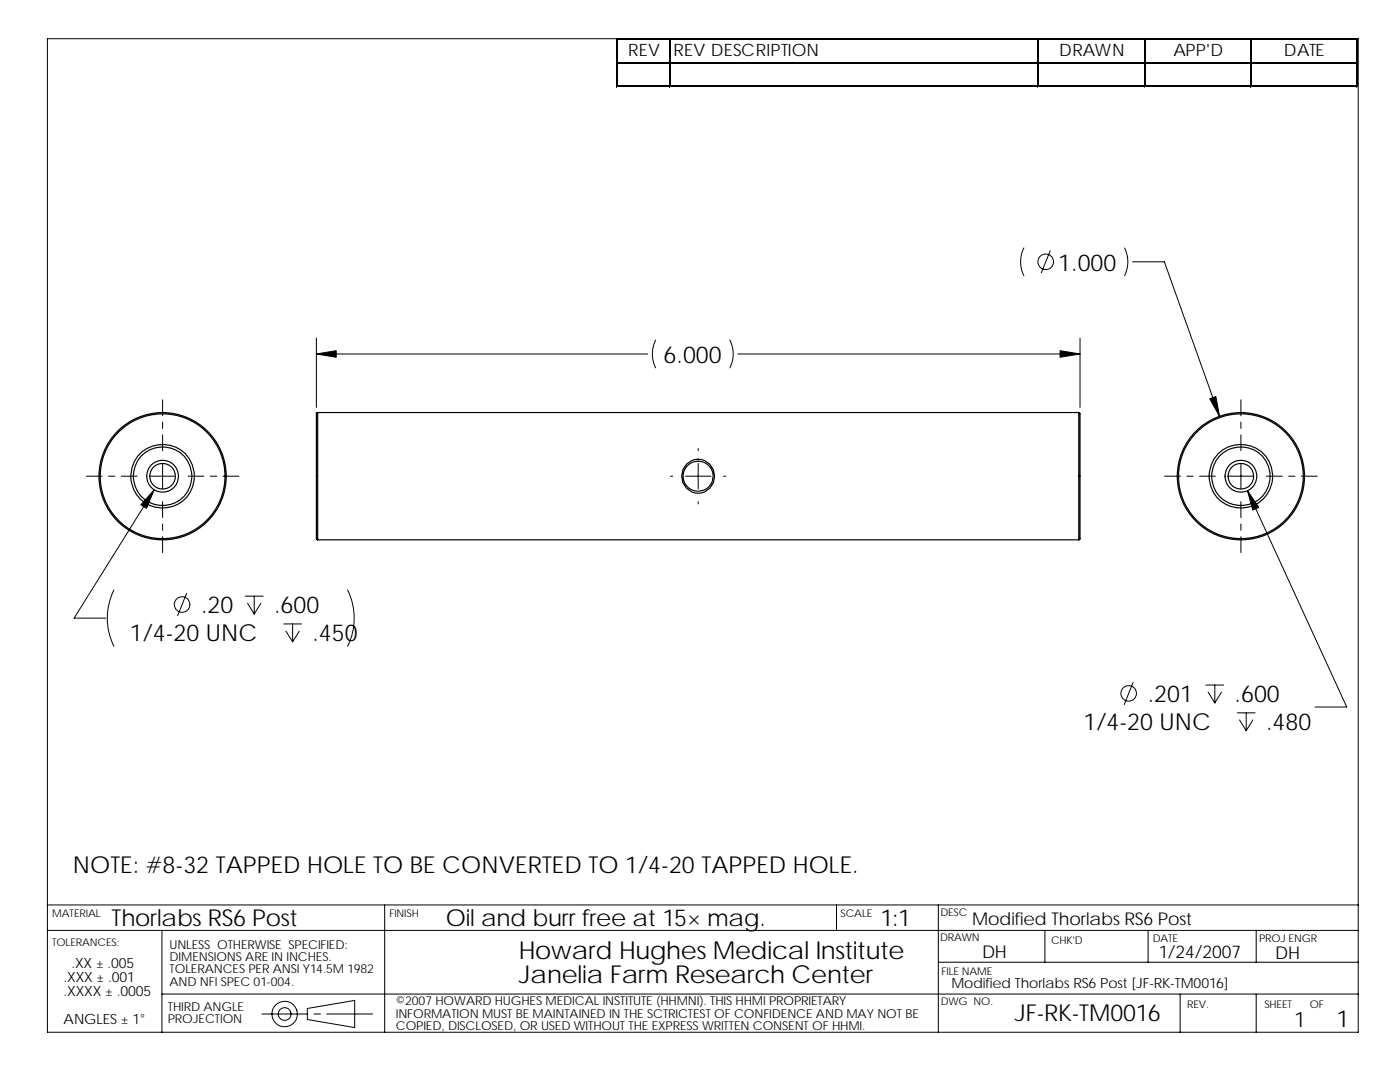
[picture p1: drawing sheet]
<svg xmlns="http://www.w3.org/2000/svg" width="279mm" height="216mm" viewBox="0 0 279 216" stroke-linecap="round" stroke-linejoin="round" font-family="sans-serif">
<defs><g id="words">
<g font-size="4.9">
<text x="103.6" y="191.3">Howard Hughes Medical Institute</text>
<text x="103.6" y="196.2">Janelia Farm Research Center</text>
</g>
<g font-size="4.7">
<text x="211.2" y="54">1.000</text>
<text x="132.4" y="72.4">6.000</text>
<text x="40.1" y="122.4">.20</text>
<text x="54.7" y="122.4">.600</text>
<text x="25.9" y="127.9">1/4-20 UNC</text>
<text x="62.4" y="127.9">.450</text>
<text x="229" y="140.1">.201</text>
<text x="246.4" y="140.1">.600</text>
<text x="216.2" y="145.7">1/4-20 UNC</text>
<text x="252.7" y="145.7">.480</text>
<text x="14.5" y="174.2">NOTE: #8-32 TAPPED HOLE TO BE CONVERTED TO 1/4-20 TAPPED HOLE.</text>
<text x="22.3" y="184.9">Thorlabs RS6 Post</text>
<text x="89" y="184.8">Oil and burr free at 15× mag.</text>
<text x="175.7" y="184.8">1:1</text>
<text x="202.5" y="203.8">JF-RK-TM0016</text>
<text x="266.7" y="205">1</text>
</g>
<text font-size="4.2" x="258.3" y="204.9">1</text>
<g font-size="3.5">
<text x="194" y="184.6">Modified Thorlabs RS6 Post</text>
<text x="196" y="191.2">DH</text>
<text x="231.3" y="191.2">1/24/2007</text>
<text x="254.5" y="191.3">DH</text>
</g>
<g font-size="3.4">
<text x="125.4" y="11.2">REV</text>
<text x="134.4" y="11.2">REV DESCRIPTION</text>
<text x="211.4" y="11.2">DRAWN</text>
<text x="234.2" y="11.2">APP'D</text>
<text x="256.2" y="11.2">DATE</text>
</g>
<g font-size="2.8">
<text x="12.7" y="195.9">.XXX ± .001</text>
<text x="14.3" y="193.1">.XX ± .005</text>
<text x="189.9" y="197.2">Modified Thorlabs RS6 Post [JF-RK-TM0016]</text>
<text x="12.7" y="198.7">.XXXX ± .0005</text>
<text x="12.7" y="204.4">ANGLES ± 1°</text>
</g>
<g font-size="2.5">
<text x="33.8" y="189.3">UNLESS OTHERWISE SPECIFIED:</text>
<text x="33.8" y="191.8">DIMENSIONS ARE IN INCHES.</text>
<text x="33.8" y="196.7">AND NFI SPEC 01-004.</text>
<text x="33.8" y="194.2">TOLERANCES PER ANSI Y14.5M 1982</text>
<text x="33.5" y="201.7">THIRD ANGLE</text>
<text x="79" y="200.6">©2007 HOWARD HUGHES MEDICAL INSTITUTE (HHMNI). THIS HHMI PROPRIETARY</text>
<text x="79" y="203">INFORMATION MUST BE MAINTAINED IN THE SCTRICTEST OF CONFIDENCE AND MAY NOT BE</text>
<text x="33.5" y="204.2">PROJECTION</text>
<text x="79" y="205.5">COPIED, DISCLOSED, OR USED WITHOUT THE EXPRESS WRITTEN CONSENT OF HHMI.</text>
</g>
<g font-size="2.1">
<text x="10.4" y="182.9">MATERIAL</text>
<text x="77.7" y="183">FINISH</text>
<text x="167.8" y="182.9">SCALE</text>
<text x="187.7" y="182.8">DESC</text>
<text x="10.4" y="188.8">TOLERANCES:</text>
<text x="187.6" y="187.8">DRAWN</text>
<text x="209.8" y="188.3">CHK'D</text>
<text x="230" y="187.9">DATE</text>
<text x="251.3" y="187.9">PROJ ENGR</text>
<text x="187.9" y="194.5">FILE NAME</text>
<text x="187.7" y="200.6">DWG NO.</text>
<text x="236.9" y="201.2">REV.</text>
<text x="252.3" y="201.1">SHEET</text>
<text x="261.4" y="201.1">OF</text>
</g>
</g></defs>
<g fill="none" stroke="#000" stroke-width=".2">
<path d="M9.5 7.7h261.6v198.3h-261.6zM123 7.7v9.7M123.3 7.7h147.7M123.3 12.4h147.7M123.3 17.1h147.7M133.6 7.9v9.5M207.1 7.9v9.5M228.3 7.9v9.5M249.6 7.9v9.5M270.8 7.9v9.5M204.3 49.5a6.2 6.2 0 0 0 0 5.5M209.6 50l-1.8 4.5"/>
<path d="M224.4 49.5a6.2 6.2 0 0 1 0 5.5M226 52.2h6.4l11 30.9M32.4 79.8v3.2M63.1 67.5v13.8M63.1 70.6h66.2M130.9 67.9a6.2 6.2 0 0 0 0 5.5M145.7 67.9a6.2 6.2 0 0 1 0 5.5M147.3 70.6h68.2M215.5 67.5v13.8M247.6 79.8v3.2M17.2 95h3.2M21.7 95h1.2"/>
<path d="M24.2 95h3.2M29.9 95h5.1M30.8 97.7l-16 25.6h6.3M32.4 84.2v1.3M32.4 86.8v3.1M32.4 92.5v5.1M37.5 95h3.2M42 95h1.2M44.5 95h3.2M133.8 95h.5M136.8 95h5.1M139.3 89.5v.4"/>
<path d="M139.3 92.5v5.1M144.4 95h.5M232.4 95h3.2M236.9 95h1.2M239.4 95h3.2M245.1 95h5.1M247.6 84.2v1.3M247.6 86.8v3.1M247.6 92.5v5.1M249 97.9l19.8 43.2h-6.4M252.7 95h3.2M257.2 95h1.2"/>
<path d="M259.7 95h3.2M22.7 117.7a12.6 12.6 0 0 0 0 11.2M32.4 100.1v3.2M32.4 104.5v1.3M32.4 107.1v3.2M37.2 118.4l-1.7 4.5M49 119h3.5M50.7 119v3.5M69.4 117.7a12.5 12.5 0 0 1 0 11.2M139.3 100.1v.5M247.6 100.1v3.2M247.6 104.5v1.3"/>
<path d="M247.6 107.1v3.2M49.4 120.4l1.3 2.1M52.1 120.4l-1.4 2.1M56.6 124.5h3.6M57.1 125.9l1.3 2.2M58.4 124.5v3.6M59.7 125.9l-1.3 2.2M226.1 136.1l-1.7 4.5M240.7 136.7h3.5M241.1 138.1l1.3 2.2M242.4 136.7v3.6M243.8 138.1l-1.4 2.2"/>
<path d="M246.9 142.2h3.6M247.4 143.7l1.3 2.1M248.7 142.2v3.6M250 143.7l-1.3 2.1M9.5 185.7h261.6M9.5 180.6h261.6M32.3 185.7v20.3M32.3 198.4h238.8M76.8 180.6v25.4M166.9 180.6v5.1M187.3 180.6v25.4M187.3 192h83.8"/>
<path d="M208.5 185.7v6.3M229.1 185.7v6.3M235.5 198.4v7.6M250.7 185.7v6.3M250.7 198.4v7.6M52.3 202.3h9.1M61.3 201.2l9.5-1.6v5.4l-9.5-1.6zM62.7 202.3h1.2M65.2 202.3h9.2"/>
<circle cx="208.7" cy="52.2" r="1.55"/>
<circle cx="36.3" cy="120.6" r="1.55"/>
<circle cx="225.2" cy="138.4" r="1.55"/>
<circle cx="56.8" cy="202.3" r="2.54"/>
<circle cx="56.8" cy="202.3" r="1.27"/>
</g>
<g fill="none" stroke="#000" stroke-width=".23">
<path d="M63.4 82.3v25.4M215.3 82.3h-152l-.2 .2v25l.3 .2M215.3 82.3l.2 .3v24.9l-.2 .2M215.3 82.3v25.4M63.4 107.7h151.9"/>
<circle cx="32.4" cy="95" r="2.56"/>
<circle cx="32.4" cy="95" r="6.4"/>
<circle cx="32.4" cy="95" r="12.7"/>
<circle cx="32.4" cy="95" r="12.4"/>
<circle cx="32.5" cy="95" r="3.2"/>
<circle cx="32.5" cy="95" r="5.8"/>
<circle cx="139.3" cy="95" r="3.4"/>
<circle cx="139.3" cy="95" r="3"/>
<circle cx="247.6" cy="95" r="2.56"/>
<circle cx="247.7" cy="95" r="12.4"/>
<circle cx="247.7" cy="95" r="12.7"/>
<circle cx="247.7" cy="95" r="6.4"/>
<circle cx="247.7" cy="95" r="3.2"/>
<circle cx="247.7" cy="95" r="5.8"/>
</g>
<g fill="#000" stroke="#000" stroke-width=".2">
<path d="M63.1 70.6l4-.6v1.3z" fill-rule="evenodd"/>
<path d="M211.6 70l3.9 .6-3.9 .7z" fill-rule="evenodd"/>
<path d="M30.8 97.7l-1.6 3.7-1.1-.7z" fill-rule="evenodd"/>
<path d="M241.4 79.6l1.3-.5 .7 4z" fill-rule="evenodd"/>
<path d="M249 97.9l2.2 3.3-1.2 .6z" fill-rule="evenodd"/>
</g>
<path d="M123.3 7.8h147.7M123.3 12.5h147.7M207.2 7.9v9.5M270.9 7.9v9.5" fill="none" stroke="#000" stroke-width=".25"/>
<path d="M123.1 7.7v9.7M123.3 17.2h147.7M133.7 7.9v9.5M228.5 7.9v9.5M249.7 7.9v9.5" fill="none" stroke="#000" stroke-width=".28"/>
<use href="#words"/>
</svg>
